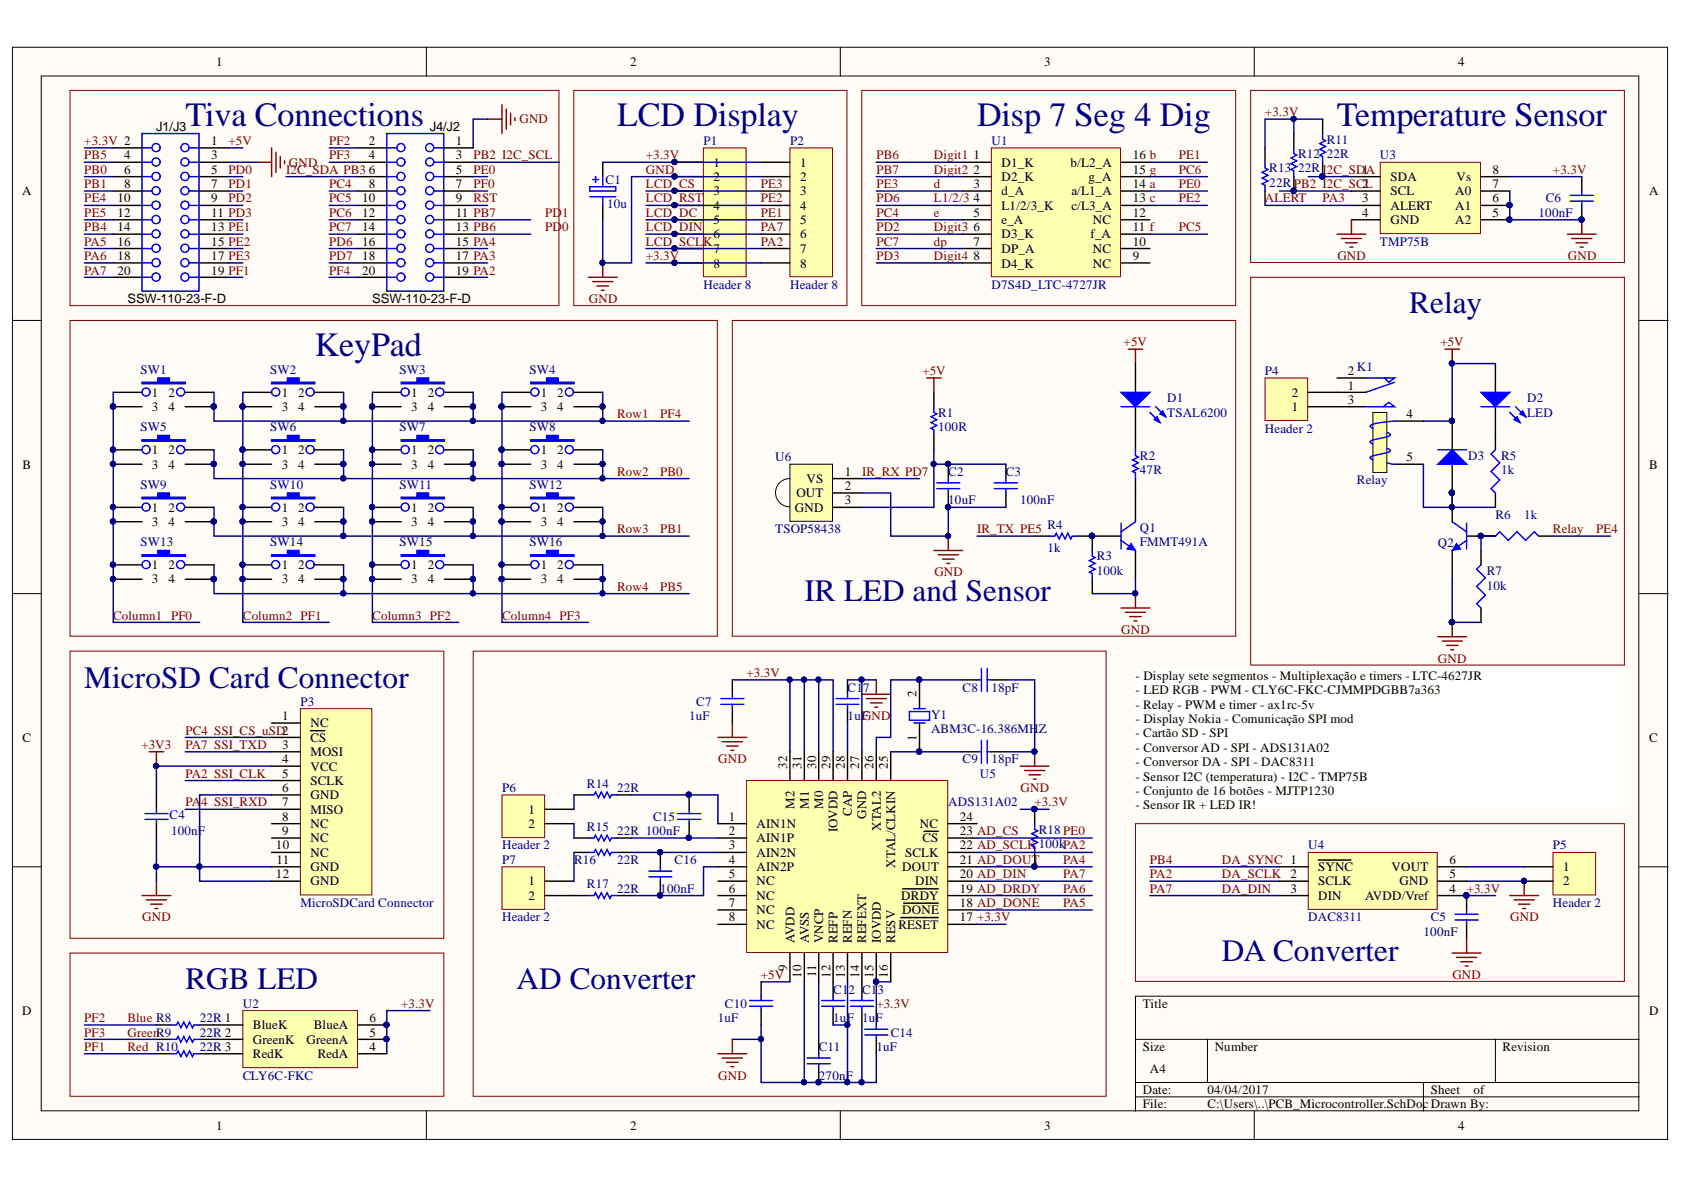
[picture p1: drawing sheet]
<svg xmlns="http://www.w3.org/2000/svg" width="297mm" height="210mm" viewBox="0 0 297 210" stroke-linecap="round" stroke-linejoin="round" font-family="sans-serif">
<defs><g id="words">
<g font-size="6" fill="#000080">
<text x="32.7" y="22.3">Tiva Connections</text>
<text x="108.9" y="22.3">LCD Display</text>
<text x="172.3" y="22.3">Disp 7 Seg 4 Dig</text>
<text x="235.8" y="22.3">Temperature Sensor</text>
<text x="55.5" y="62.8">KeyPad</text>
</g>
<g font-size="5.5" fill="#000080">
<text x="248.6" y="55.3">Relay</text>
<text x="141.9" y="106">IR LED and Sensor</text>
<text x="14.9" y="121.3">MicroSD Card Connector</text>
<text x="215.5" y="169.4">DA Converter</text>
<text x="32.7" y="174.5">RGB LED</text>
<text x="91.1" y="174.5">AD Converter</text>
</g>
<g font-size="2.3">
<text x="38.1" y="11.6">1</text>
<text x="111.1" y="11.6">2</text>
<text x="184.2" y="11.6">3</text>
<text x="257.2" y="11.6">4</text>
<text x="27.6" y="23">J1/J3</text>
<text x="75.8" y="23">J4/J2</text>
<text x="21.9" y="28.1">4</text>
<text x="37.3" y="25.6">1</text>
<text x="37.3" y="28.1">3</text>
<text x="65.1" y="28.1">4</text>
<text x="65.1" y="25.6">2</text>
<text x="80.4" y="25.6">1</text>
<text x="80.4" y="28.1">3</text>
<text x="125.8" y="29.4">1</text>
<text x="141.1" y="29.4">1</text>
<text x="171.7" y="28.1">1</text>
<text x="176.6" y="29.4">D1_K</text>
<text x="188.8" y="29.4">b/L2_A</text>
<text x="199.8" y="28.1">16 b</text>
<text x="3.9" y="34.4">A</text>
<text x="20.7" y="35.7">10</text>
<text x="21.9" y="30.6">6</text>
<text x="21.9" y="33.2">8</text>
<text x="37.3" y="30.6">5</text>
<text x="37.3" y="33.2">7</text>
<text x="37.3" y="35.7">9</text>
<text x="63.9" y="35.7">10</text>
<text x="65.1" y="30.6">6</text>
<text x="65.1" y="33.2">8</text>
<text x="80.4" y="30.6">5</text>
<text x="80.4" y="33.2">7</text>
<text x="80.4" y="35.7">9</text>
<text x="125.8" y="31.9">2</text>
<text x="125.8" y="34.4">3</text>
<text x="141.1" y="31.9">2</text>
<text x="141.1" y="34.4">3</text>
<text x="171.7" y="30.6">2</text>
<text x="171.7" y="33.2">3</text>
<text x="171.7" y="35.7">4</text>
<text x="176.6" y="31.9">D2_K</text>
<text x="176.6" y="34.4">d_A</text>
<text x="189" y="34.4">a/L1_A</text>
<text x="192" y="31.9">g_A</text>
<text x="199.8" y="35.7">13 c</text>
<text x="199.8" y="33.2">14 a</text>
<text x="199.8" y="30.6">15 g</text>
<text x="240.3" y="33.2">2</text>
<text x="240.3" y="35.7">3</text>
<text x="245.3" y="31.9">SDA</text>
<text x="245.3" y="34.4">SCL</text>
<text x="256.7" y="34.4">A0</text>
<text x="256.9" y="31.9">Vs</text>
<text x="263.3" y="35.7">6</text>
<text x="263.3" y="33.2">7</text>
<text x="263.3" y="30.6">8</text>
<text x="290.9" y="34.4">A</text>
<text x="20.7" y="38.2">12</text>
<text x="20.7" y="40.8">14</text>
<text x="37.3" y="38.2">11 PD3</text>
<text x="37.3" y="40.8">13 PE1</text>
<text x="63.9" y="38.2">12</text>
<text x="63.9" y="40.8">14</text>
<text x="80.4" y="38.2">11 PB7</text>
<text x="80.4" y="40.8">13 PB6</text>
<text x="125.8" y="37">4</text>
<text x="125.8" y="39.5">5</text>
<text x="141.1" y="37">4</text>
<text x="141.1" y="39.5">5</text>
<text x="171.7" y="38.2">5</text>
<text x="171.7" y="40.8">6</text>
<text x="176.6" y="37">L1/2/3_K</text>
<text x="176.6" y="39.5">e_A</text>
<text x="189" y="37">c/L3_A</text>
<text x="192.8" y="39.5">NC</text>
<text x="199.8" y="40.8">11 f</text>
<text x="199.8" y="38.2">12</text>
<text x="240.3" y="38.2">4</text>
<text x="245.3" y="37">ALERT</text>
<text x="245.3" y="39.5">GND</text>
<text x="256.7" y="39.5">A2</text>
<text x="256.7" y="37">A1</text>
<text x="263.3" y="38.2">5</text>
<text x="20.7" y="43.4">16</text>
<text x="20.7" y="45.9">18</text>
<text x="37.3" y="43.4">15 PE2</text>
<text x="37.3" y="45.9">17 PE3</text>
<text x="63.9" y="43.4">16</text>
<text x="63.9" y="45.9">18</text>
<text x="80.4" y="43.4">15 PA4</text>
<text x="80.4" y="45.9">17 PA3</text>
<text x="125.8" y="42">6</text>
<text x="125.8" y="44.7">7</text>
<text x="125.8" y="47.2">8</text>
<text x="141.1" y="42">6</text>
<text x="141.1" y="44.7">7</text>
<text x="141.1" y="47.2">8</text>
<text x="171.7" y="43.4">7</text>
<text x="171.7" y="45.9">8</text>
<text x="176.6" y="42">D3_K</text>
<text x="176.6" y="44.7">DP_A</text>
<text x="176.6" y="47.2">D4_K</text>
<text x="192.4" y="42">f_A</text>
<text x="192.8" y="47.2">NC</text>
<text x="192.8" y="44.7">NC</text>
<text x="199.8" y="45.9">9</text>
<text x="199.8" y="43.4">10</text>
<text x="20.7" y="48.5">20</text>
<text x="22.5" y="53.5">SSW-110-23-F-D</text>
<text x="37.3" y="48.5">19 PF1</text>
<text x="63.9" y="48.5">20</text>
<text x="65.7" y="53.5">SSW-110-23-F-D</text>
<text x="80.4" y="48.5">19 PA2</text>
<text x="26.8" y="70">1</text>
<text x="29.8" y="70">2</text>
<text x="49.7" y="70">1</text>
<text x="52.6" y="70">2</text>
<text x="72.5" y="70">1</text>
<text x="75.5" y="70">2</text>
<text x="95.4" y="70">1</text>
<text x="98.3" y="70">2</text>
<text x="227.9" y="70">2</text>
<text x="237.8" y="68.7">1</text>
<text x="237.8" y="66.2">2</text>
<text x="237.8" y="71.2">3</text>
<text x="26.8" y="72.5">3</text>
<text x="29.8" y="72.5">4</text>
<text x="49.7" y="72.5">3</text>
<text x="52.6" y="72.5">4</text>
<text x="72.5" y="72.5">3</text>
<text x="75.5" y="72.5">4</text>
<text x="95.4" y="72.5">3</text>
<text x="98.3" y="72.5">4</text>
<text x="227.9" y="72.5">1</text>
<text x="248.1" y="73.8">4</text>
<text x="4" y="82.6">B</text>
<text x="26.8" y="80.1">1</text>
<text x="26.8" y="82.6">3</text>
<text x="29.8" y="80.1">2</text>
<text x="29.8" y="82.6">4</text>
<text x="49.7" y="80.1">1</text>
<text x="49.7" y="82.6">3</text>
<text x="52.6" y="80.1">2</text>
<text x="52.6" y="82.6">4</text>
<text x="72.5" y="80.1">1</text>
<text x="72.5" y="82.6">3</text>
<text x="75.5" y="80.1">2</text>
<text x="75.5" y="82.6">4</text>
<text x="95.4" y="80.1">1</text>
<text x="95.4" y="82.6">3</text>
<text x="98.3" y="80.1">2</text>
<text x="98.3" y="82.6">4</text>
<text x="149" y="83.9">1</text>
<text x="248.1" y="81.4">5</text>
<text x="290.9" y="82.6">B</text>
<text x="140.5" y="87.7">OUT</text>
<text x="142.2" y="85.2">VS</text>
<text x="149" y="86.4">2</text>
<text x="149" y="89">3</text>
<text x="26.8" y="90.2">1</text>
<text x="26.8" y="92.8">3</text>
<text x="29.8" y="90.2">2</text>
<text x="29.8" y="92.8">4</text>
<text x="49.7" y="90.2">1</text>
<text x="49.7" y="92.8">3</text>
<text x="52.6" y="90.2">2</text>
<text x="52.6" y="92.8">4</text>
<text x="72.5" y="90.2">1</text>
<text x="72.5" y="92.8">3</text>
<text x="75.5" y="90.2">2</text>
<text x="75.5" y="92.8">4</text>
<text x="95.4" y="90.2">1</text>
<text x="95.4" y="92.8">3</text>
<text x="98.3" y="90.2">2</text>
<text x="98.3" y="92.8">4</text>
<text x="140.2" y="90.2">GND</text>
<text x="26.8" y="100.4">1</text>
<text x="29.8" y="100.4">2</text>
<text x="49.7" y="100.4">1</text>
<text x="52.6" y="100.4">2</text>
<text x="72.5" y="100.4">1</text>
<text x="75.5" y="100.4">2</text>
<text x="95.4" y="100.4">1</text>
<text x="98.3" y="100.4">2</text>
<text x="26.8" y="102.9">3</text>
<text x="29.8" y="102.9">4</text>
<text x="49.7" y="102.9">3</text>
<text x="52.6" y="102.9">4</text>
<text x="72.5" y="102.9">3</text>
<text x="75.5" y="102.9">4</text>
<text x="95.4" y="102.9">3</text>
<text x="98.3" y="102.9">4</text>
<text x="200.3" y="120">- Display sete segmentos - Multiplexação e timers - LTC-4627JR</text>
<text x="161.7" y="123" transform="rotate(-90 161.7 123)">2</text>
<text x="200.3" y="122.5">- LED RGB - PWM - CLY6C-FKC-CJMMPDGBB7a363</text>
<text x="200.3" y="125">- Relay - PWM e timer - ax1rc-5v</text>
<text x="4" y="130.8">C</text>
<text x="49.8" y="127">1</text>
<text x="54.8" y="128.3">NC</text>
<text x="54.8" y="130.8">CS</text>
<text x="161.7" y="130.7" transform="rotate(-90 161.7 130.7)">1</text>
<text x="200.3" y="127.6">- Display Nokia - Comunicação SPI mod</text>
<text x="200.3" y="130.1">- Cartão SD - SPI</text>
<text x="290.9" y="130.8">C</text>
<text x="49.8" y="132.1">3</text>
<text x="49.8" y="134.6">4</text>
<text x="49.8" y="137.2">5</text>
<text x="54.8" y="133.4">MOSI</text>
<text x="54.8" y="135.9">VCC</text>
<text x="138.9" y="135.7" transform="rotate(-90 138.9 135.7)">32</text>
<text x="141.4" y="135.7" transform="rotate(-90 141.4 135.7)">31</text>
<text x="143.9" y="135.7" transform="rotate(-90 143.9 135.7)">30</text>
<text x="146.5" y="135.7" transform="rotate(-90 146.5 135.7)">29</text>
<text x="149" y="135.7" transform="rotate(-90 149 135.7)">28</text>
<text x="151.5" y="135.7" transform="rotate(-90 151.5 135.7)">27</text>
<text x="154.1" y="135.7" transform="rotate(-90 154.1 135.7)">26</text>
<text x="156.6" y="135.7" transform="rotate(-90 156.6 135.7)">25</text>
<text x="200.3" y="132.6">- Conversor AD - SPI - ADS131A02</text>
<text x="200.3" y="135.2">- Conversor DA - SPI - DAC8311</text>
<text x="200.3" y="137.7">- Sensor I2C (temperatura) - I2C - TMP75B</text>
<text x="49.8" y="139.7">6</text>
<text x="49.8" y="142.2">7</text>
<text x="54.8" y="138.4">SCLK</text>
<text x="54.8" y="141">GND</text>
<text x="54.8" y="143.5">MISO</text>
<text x="93.2" y="143.5">1</text>
<text x="140.1" y="142.7" transform="rotate(-90 140.1 142.7)">M2</text>
<text x="142.7" y="142.7" transform="rotate(-90 142.7 142.7)">M1</text>
<text x="145.2" y="142.7" transform="rotate(-90 145.2 142.7)">M0</text>
<text x="150.3" y="143.9" transform="rotate(-90 150.3 143.9)">CAP</text>
<text x="200.3" y="140.2">- Conjunto de 16 botões - MJTP1230</text>
<text x="200.3" y="142.7">- Sensor IR + LED IR!</text>
<text x="48.7" y="149.8">10</text>
<text x="49.8" y="144.8">8</text>
<text x="49.8" y="147.3">9</text>
<text x="54.8" y="146">NC</text>
<text x="54.8" y="148.6">NC</text>
<text x="93.2" y="146">2</text>
<text x="128.6" y="144.8">1</text>
<text x="128.6" y="147.3">2</text>
<text x="128.6" y="149.8">3</text>
<text x="133.5" y="146">AIN1N</text>
<text x="133.5" y="148.6">AIN1P</text>
<text x="147.7" y="146.8" transform="rotate(-90 147.7 146.8)">IOVDD</text>
<text x="152.8" y="144.4" transform="rotate(-90 152.8 144.4)">GND</text>
<text x="155.3" y="146.5" transform="rotate(-90 155.3 146.5)">XTAL2</text>
<text x="162.3" y="146">NC</text>
<text x="162.7" y="148.6">CS</text>
<text x="169.3" y="149.8">22 AD_SCLK 100kPA2</text>
<text x="169.3" y="147.3">23 AD_CS</text>
<text x="169.3" y="144.8">24</text>
<text x="48.7" y="154.9">12</text>
<text x="48.8" y="152.4">11</text>
<text x="54.8" y="151.1">NC</text>
<text x="54.8" y="153.6">GND</text>
<text x="128.6" y="152.4">4</text>
<text x="128.6" y="154.9">5</text>
<text x="133.5" y="151.1">AIN2N</text>
<text x="133.5" y="153.6">AIN2P</text>
<text x="157.9" y="153" transform="rotate(-90 157.9 153)">XTAL/CLKIN</text>
<text x="159.1" y="153.6">DOUT</text>
<text x="159.7" y="151.1">SCLK</text>
<text x="169.3" y="154.9">20 AD_DIN</text>
<text x="169.3" y="152.4">21 AD_DOUT</text>
<text x="227.6" y="154.9">2</text>
<text x="232.5" y="153.6">SYNC</text>
<text x="245.4" y="153.6">VOUT</text>
<text x="255.7" y="154.9">5</text>
<text x="255.7" y="152.4">6</text>
<text x="275.7" y="153.6">1</text>
<text x="54.8" y="156.2">GND</text>
<text x="93.2" y="156.2">1</text>
<text x="93.2" y="158.7">2</text>
<text x="128.6" y="157.4">6</text>
<text x="128.6" y="160">7</text>
<text x="133.5" y="156.2">NC</text>
<text x="133.5" y="158.7">NC</text>
<text x="133.5" y="161.2">NC</text>
<text x="159" y="158.7">DRDY</text>
<text x="159.1" y="161.2">DONE</text>
<text x="161.4" y="156.2">DIN</text>
<text x="169.3" y="160">18 AD_DONE</text>
<text x="169.3" y="157.4">19 AD_DRDY</text>
<text x="227.6" y="157.4">3</text>
<text x="232.5" y="156.2">SCLK</text>
<text x="232.5" y="158.7">DIN</text>
<text x="240.8" y="158.7">AVDD/Vref</text>
<text x="246.9" y="156.2">GND</text>
<text x="255.7" y="157.4">4</text>
<text x="275.7" y="156.2">2</text>
<text x="128.6" y="162.5">8</text>
<text x="133.5" y="163.9">NC</text>
<text x="140.1" y="166.3" transform="rotate(-90 140.1 166.3)">AVDD</text>
<text x="142.7" y="166.3" transform="rotate(-90 142.7 166.3)">AVSS</text>
<text x="145.2" y="166.3" transform="rotate(-90 145.2 166.3)">VNCP</text>
<text x="147.7" y="166.3" transform="rotate(-90 147.7 166.3)">REFP</text>
<text x="150.3" y="166.3" transform="rotate(-90 150.3 166.3)">REFN</text>
<text x="152.8" y="166.3" transform="rotate(-90 152.8 166.3)">REFEXT</text>
<text x="155.3" y="166.3" transform="rotate(-90 155.3 166.3)">IOVDD</text>
<text x="157.9" y="166.3" transform="rotate(-90 157.9 166.3)">RESV</text>
<text x="158.5" y="163.9">RESET</text>
<text x="169.3" y="162.5">17 +3.3V</text>
<text x="138.9" y="171.3" transform="rotate(-90 138.9 171.3)">9</text>
<text x="141.4" y="172.5" transform="rotate(-90 141.4 172.5)">10</text>
<text x="143.9" y="172.4" transform="rotate(-90 143.9 172.4)">11</text>
<text x="146.5" y="172.5" transform="rotate(-90 146.5 172.5)">12</text>
<text x="149" y="172.5" transform="rotate(-90 149 172.5)">13</text>
<text x="151.5" y="172.5" transform="rotate(-90 151.5 172.5)">14</text>
<text x="154.1" y="172.5" transform="rotate(-90 154.1 172.5)">15</text>
<text x="156.6" y="172.5" transform="rotate(-90 156.6 172.5)">16</text>
<text x="3.9" y="179">D</text>
<text x="201.6" y="177.8">Title</text>
<text x="290.9" y="179">D</text>
<text x="44.6" y="181.6">BlueK</text>
<text x="44.6" y="184.1">GreenK</text>
<text x="54.1" y="184.1">GreenA</text>
<text x="55.4" y="181.6">BlueA</text>
<text x="65.2" y="185.4">4</text>
<text x="65.2" y="182.8">5</text>
<text x="65.2" y="180.3">6</text>
<text x="201.6" y="185.4">Size</text>
<text x="214.3" y="185.4">Number</text>
<text x="265.1" y="185.4">Revision</text>
<text x="44.6" y="186.6">RedK</text>
<text x="56" y="186.6">RedA</text>
<text x="202.8" y="189.2">A4</text>
<text x="201.6" y="193">Date:</text>
<text x="201.6" y="195.5">File:</text>
<text x="213" y="193">04/04/2017</text>
<text x="213" y="195.5">C:\Users\..\PCB_Microcontroller.SchDocDrawn By:</text>
<text x="252.4" y="193">Sheet</text>
<text x="259.9" y="193">of</text>
<text x="38.1" y="199.3">1</text>
<text x="111.1" y="199.3">2</text>
<text x="184.2" y="199.3">3</text>
<text x="257.2" y="199.3">4</text>
</g>
<g font-size="2.3" fill="#800000">
<text x="91.6" y="21.8">GND</text>
<text x="223.1" y="20.5">+3.3V</text>
<text x="14.9" y="28.1">PB5</text>
<text x="14.9" y="25.6">+3.3V 2</text>
<text x="40.3" y="25.6">+5V</text>
<text x="51" y="29.4">GND</text>
<text x="58.1" y="25.6">PF2</text>
<text x="58.1" y="28.1">PF3</text>
<text x="83.5" y="28.1">PB2 I2C_SCL</text>
<text x="113.9" y="28.1">+3.3V</text>
<text x="154.6" y="28.1">PB6</text>
<text x="164.7" y="28.1">Digit1</text>
<text x="207.9" y="28.1">PE1</text>
<text x="14.9" y="30.6">PB0</text>
<text x="14.9" y="33.2">PB1</text>
<text x="14.9" y="35.7">PE4</text>
<text x="40.3" y="30.6">PD0</text>
<text x="40.3" y="33.2">PD1</text>
<text x="40.3" y="35.7">PD2</text>
<text x="50.5" y="30.6">I2C_SDA PB3</text>
<text x="58.1" y="33.2">PC4</text>
<text x="58.1" y="35.7">PC5</text>
<text x="83.5" y="30.6">PE0</text>
<text x="83.5" y="33.2">PF0</text>
<text x="83.5" y="35.7">RST</text>
<text x="113.9" y="30.6">GND</text>
<text x="113.9" y="33.2">LCD_CS</text>
<text x="113.9" y="35.7">LCD_RST</text>
<text x="134.2" y="35.7">PE2</text>
<text x="134.2" y="33.2">PE3</text>
<text x="154.6" y="30.6">PB7</text>
<text x="154.6" y="33.2">PE3</text>
<text x="154.6" y="35.7">PD6</text>
<text x="164.7" y="30.6">Digit2</text>
<text x="164.7" y="33.2">d</text>
<text x="164.7" y="35.7">L1/2/3</text>
<text x="207.9" y="33.2">PE0</text>
<text x="207.9" y="35.7">PE2</text>
<text x="207.9" y="30.6">PC6</text>
<text x="223.1" y="35.7">ALERT</text>
<text x="233.3" y="35.7">PA3</text>
<text x="273.9" y="30.6">+3.3V</text>
<text x="14.9" y="38.2">PE5</text>
<text x="14.9" y="40.8">PB4</text>
<text x="58.1" y="38.2">PC6</text>
<text x="58.1" y="40.8">PC7</text>
<text x="96.2" y="40.8">PD</text>
<text x="96.2" y="38.2">PD</text>
<text x="99.2" y="40.8">0</text>
<text x="99.2" y="38.2">1</text>
<text x="113.9" y="38.2">LCD_DC</text>
<text x="113.9" y="40.8">LCD_DIN</text>
<text x="134.2" y="40.8">PA7</text>
<text x="134.2" y="38.2">PE1</text>
<text x="154.6" y="40.8">PD2</text>
<text x="154.6" y="38.2">PC4</text>
<text x="164.7" y="40.8">Digit3</text>
<text x="164.7" y="38.2">e</text>
<text x="207.9" y="40.8">PC5</text>
<text x="14.9" y="43.4">PA5</text>
<text x="14.9" y="45.9">PA6</text>
<text x="58.1" y="43.4">PD6</text>
<text x="58.1" y="45.9">PD7</text>
<text x="113.9" y="43.4">LCD_SCLK</text>
<text x="113.9" y="45.9">+3.3V</text>
<text x="134.2" y="43.4">PA2</text>
<text x="154.6" y="45.9">PD3</text>
<text x="154.6" y="43.4">PC7</text>
<text x="164.7" y="45.9">Digit4</text>
<text x="164.7" y="43.4">dp</text>
<text x="235.9" y="45.9">GND</text>
<text x="276.5" y="45.9">GND</text>
<text x="14.9" y="48.5">PA7</text>
<text x="58.1" y="48.5">PF4</text>
<text x="103.9" y="53.5">GND</text>
<text x="198.2" y="61.1">+5V</text>
<text x="254.1" y="61.1">+5V</text>
<text x="162.7" y="66.2">+5V</text>
<text x="108.9" y="73.8">Row1</text>
<text x="116.5" y="73.8">PF4</text>
<text x="108.9" y="83.9">Row2</text>
<text x="116.5" y="83.9">PB0</text>
<text x="152" y="83.9">IR_RX PD7</text>
<text x="108.9" y="94">Row3</text>
<text x="116.5" y="94">PB1</text>
<text x="172.3" y="94">IR_TX PE5</text>
<text x="273.9" y="94">Relay</text>
<text x="281.5" y="94">PE4</text>
<text x="164.8" y="101.6">GND</text>
<text x="108.9" y="104.3">Row4</text>
<text x="116.5" y="104.3">PB5</text>
<text x="19.9" y="109.3">Column1 PF0</text>
<text x="42.9" y="109.3">Column2 PF1</text>
<text x="65.7" y="109.3">Column3 PF2</text>
<text x="88.6" y="109.3">Column4 PF3</text>
<text x="197.8" y="111.9">GND</text>
<text x="131.7" y="119.4">+3.3V</text>
<text x="253.6" y="116.9">GND</text>
<text x="32.7" y="129.6">PC4 SSI_CS_uSD2</text>
<text x="152" y="127">GND</text>
<text x="24.9" y="132.1">+3V3</text>
<text x="32.7" y="132.1">PA7 SSI_TXD</text>
<text x="32.7" y="137.2">PA2 SSI_CLK</text>
<text x="126.7" y="134.6">GND</text>
<text x="32.7" y="142.2">PA</text>
<text x="35.5" y="142.2">4 SSI_RXD</text>
<text x="180" y="139.7">GND</text>
<text x="182.5" y="142.2">+3.3V</text>
<text x="187.5" y="152.4">PA4</text>
<text x="187.5" y="154.9">PA7</text>
<text x="202.8" y="152.4">PB4</text>
<text x="202.8" y="154.9">PA2</text>
<text x="215.5" y="152.4">DA_SYNC 1</text>
<text x="215.5" y="154.9">DA_SCLK</text>
<text x="187.5" y="157.4">PA6</text>
<text x="187.5" y="160">PA5</text>
<text x="202.8" y="157.4">PA7</text>
<text x="215.5" y="157.4">DA_DIN</text>
<text x="258.7" y="157.4">+3.3V</text>
<text x="25.1" y="162.5">GND</text>
<text x="266.4" y="162.5">GND</text>
<text x="134.2" y="172.7">+5V</text>
<text x="256.2" y="172.7">GND</text>
<text x="70.7" y="177.8">+3.3V</text>
<text x="154.6" y="177.8">+3.3V</text>
<text x="14.9" y="180.3">PF2</text>
<text x="14.9" y="182.8">PF3</text>
<text x="14.9" y="185.4">PF1</text>
<text x="22.5" y="180.3">Blue R8</text>
<text x="22.5" y="182.8">GreenR9</text>
<text x="22.5" y="185.4">Red R10</text>
<text x="126.7" y="190.4">GND</text>
</g>
<g font-size="2.3" fill="#000080">
<text x="124.1" y="25.6">P1</text>
<text x="139.4" y="25.6">P2</text>
<text x="174.9" y="25.6">U1</text>
<text x="229" y="27.9">R12</text>
<text x="234" y="25.3">R11</text>
<text x="234" y="27.9">22R</text>
<text x="243.4" y="28.1">U3</text>
<text x="106.8" y="32.4">C1</text>
<text x="223.9" y="30.4">R13</text>
<text x="223.9" y="32.9">22R PB2 I2C_SCL</text>
<text x="229" y="30.4">22R I2C_SD1A</text>
<text x="272.7" y="35.7">C6</text>
<text x="107.1" y="36.7">10u</text>
<text x="271.4" y="38.2">100nF</text>
<text x="243.4" y="43.4">TMP75B</text>
<text x="124.1" y="51">Header 8</text>
<text x="139.4" y="51">Header 8</text>
<text x="174.9" y="51">D7S4D_LTC-4727JR</text>
<text x="24.8" y="65.9">SW1</text>
<text x="47.7" y="65.9">SW2</text>
<text x="70.5" y="65.9">SW3</text>
<text x="93.4" y="65.9">SW4</text>
<text x="239.4" y="65.4">K1</text>
<text x="205.9" y="71">D1</text>
<text x="223.1" y="66.2">P4</text>
<text x="269.4" y="71">D2</text>
<text x="24.8" y="76.1">SW5</text>
<text x="47.7" y="76.1">SW6</text>
<text x="70.5" y="76.1">SW7</text>
<text x="93.4" y="76.1">SW8</text>
<text x="165.5" y="73.5">R1</text>
<text x="165.5" y="76.1">100R</text>
<text x="205.9" y="73.5">TSAL6200</text>
<text x="223.1" y="76.3">Header 2</text>
<text x="269.4" y="73.5">LED</text>
<text x="136.8" y="81.4">U6</text>
<text x="167.3" y="83.9">C2</text>
<text x="177.4" y="83.9">C3</text>
<text x="201.1" y="81.1">R2</text>
<text x="201.1" y="83.7">47R</text>
<text x="259" y="81.1">D3</text>
<text x="264.8" y="81.1">R5</text>
<text x="264.8" y="83.7">1k</text>
<text x="24.8" y="86.2">SW9</text>
<text x="47.7" y="86.2">SW10</text>
<text x="70.5" y="86.2">SW11</text>
<text x="93.4" y="86.2">SW12</text>
<text x="167.3" y="89">10uF</text>
<text x="179.9" y="89">100nF</text>
<text x="239.4" y="85.4">Relay</text>
<text x="136.8" y="94">TSOP58438</text>
<text x="184.8" y="93.3">R4</text>
<text x="201.1" y="93.8">Q1</text>
<text x="263.8" y="91.5">R6</text>
<text x="268.9" y="91.5">1k</text>
<text x="24.8" y="96.3">SW13</text>
<text x="47.7" y="96.3">SW14</text>
<text x="70.5" y="96.3">SW15</text>
<text x="93.4" y="96.3">SW16</text>
<text x="184.8" y="97.3">1k</text>
<text x="193.5" y="98.9">R3</text>
<text x="193.5" y="101.4">100k</text>
<text x="201.1" y="96.3">FMMT491A</text>
<text x="253.6" y="96.6">Q2</text>
<text x="262.3" y="101.4">R7</text>
<text x="262.3" y="104">10k</text>
<text x="53" y="124.5">P3</text>
<text x="122.8" y="124.5">C7</text>
<text x="149.5" y="122">C1</text>
<text x="152.2" y="122">7</text>
<text x="169.8" y="122">C8</text>
<text x="174.9" y="122">18pF</text>
<text x="121.5" y="127">1uF</text>
<text x="149.5" y="127">1uF</text>
<text x="164.2" y="126.8">Y1</text>
<text x="164.2" y="129.3">ABM3C-16.386MHZ</text>
<text x="169.8" y="134.6">C9</text>
<text x="172.8" y="137.2">U5</text>
<text x="174.9" y="134.6">18pF</text>
<text x="88.6" y="139.7">P6</text>
<text x="103.5" y="138.9">R14</text>
<text x="108.9" y="139.7">22R</text>
<text x="167.3" y="142.2">ADS131A02</text>
<text x="29.9" y="144.5">C4</text>
<text x="30.2" y="147.3">100nF</text>
<text x="88.6" y="149.8">Header 2</text>
<text x="103.5" y="146.5">R15</text>
<text x="108.9" y="147.3">22R 100nF</text>
<text x="115.2" y="144.8">C15</text>
<text x="183.2" y="147.1">R18 PE0</text>
<text x="230.7" y="149.8">U4</text>
<text x="273.9" y="149.8">P5</text>
<text x="88.6" y="152.4">P7</text>
<text x="101.3" y="152.4">R16</text>
<text x="108.9" y="152.4">22R</text>
<text x="119" y="152.4">C16</text>
<text x="53" y="160">MicroSDCard Connector</text>
<text x="103.5" y="156.7">R17</text>
<text x="108.9" y="157.4">22R</text>
<text x="116.5" y="157.4">100nF</text>
<text x="273.9" y="160">Header 2</text>
<text x="88.6" y="162.5">Header 2</text>
<text x="230.7" y="162.5">DAC8311</text>
<text x="251.1" y="165.1">100nF</text>
<text x="252.4" y="162.5">C5</text>
<text x="42.9" y="177.8">U2</text>
<text x="127.9" y="177.8">C10</text>
<text x="147" y="175.2">C1</text>
<text x="149.7" y="175.2">2</text>
<text x="152" y="175.2">C1</text>
<text x="154.8" y="175.2">3</text>
<text x="35.2" y="180.3">22R 1</text>
<text x="35.2" y="182.8">22R 2</text>
<text x="35.2" y="185.4">22R 3</text>
<text x="126.6" y="180.3">1uF</text>
<text x="144.4" y="185.4">C11</text>
<text x="147" y="180.3">1uF</text>
<text x="152" y="180.3">1uF</text>
<text x="154.6" y="185.4">1uF</text>
<text x="157.1" y="182.8">C14</text>
<text x="42.9" y="190.4">CLY6C-FKC</text>
<text x="144.4" y="190.4">270nF</text>
</g>
</g></defs>
<g fill="#fffcf8" stroke="#000" stroke-width=".18">
<path d="M2.2 8.3h291.9v192.7h-291.9z"/>
<path d="M7.3 13.4h281.8v182.5h-281.8z"/>
</g>
<g fill="none" stroke="#000" stroke-width=".18">
<path d="M75.2 8.3v5.1M148.2 8.3v5.1M221.2 8.3v5.1M2.2 56.5h5.1M289.2 56.5h5M2.2 104.7h5.1M289.2 104.7h5M2.2 152.9h5.1M289.2 152.9h5M289.2 175.7h-88.9v20.3M75.2 196v5.1M148.2 196v5.1"/>
<path d="M200.3 183.3h88.9M200.3 190.9h88.9M200.3 193.5h88.9M213 183.3v7.6M221.2 196v5.1M251.1 190.9v5.1M263.8 183.3v7.6"/>
</g>
<path d="M200.3 117.9h86.2v24.7h-86.2z" fill="#fff" stroke="#fff" stroke-width=".18"/>
<path d="M53 125h12.6v32.9h-12.6z" fill="#ffffb0" stroke="#800000" stroke-width=".18"/>
<g fill="none" stroke="#000" stroke-width=".25">
<path d="M200.3 64.1v5.1M200.3 71.7v5.1M47.9 127.5h5.1M47.9 130.1h5.1M47.9 132.6h5.1M47.9 135.1h5.1M47.9 137.7h5.1M54.8 128.9h1.3M56.2 128.9h1.1M27.6 140.2v2.6M27.6 145.3v2.5M47.9 140.2h5.1"/>
<path d="M47.9 142.8h5.1M47.9 145.3h5.1M47.9 147.8h5.1M47.9 150.4h5.1M47.9 152.9h5.1M47.9 155.4h5.1"/>
</g>
<path d="M199 61.6h2.6M200.3 61.6v2.5M26.3 132.6h2.6M27.6 132.6v2.5M25.1 158h5M25.8 158.7h3.6M26.6 159.5h2M27.6 155.4v2.6M27.3 160.3h.5" fill="none" stroke="#800000" stroke-width=".25"/>
<path d="M25.6 143.5h4M25.6 144.5h4M27.6 142.8v.7M27.6 144.5v.8" fill="none" stroke="#00f" stroke-width=".25"/>
<circle cx="27.5" cy="135.1" r=".46" fill="#000080" stroke="#000080" stroke-width=".18"/>
<path d="M12.4 114.9h65.9v50.6h-65.9z" fill="none" stroke="#800000" stroke-width=".18"/>
<path d="M197.7 69.2h5.1l-2.5 2.5z" fill="#00f"/>
<path d="M197.7 69.2h5.1l-2.5 2.5zM202.8 72.8l1.8 1.7M203.8 71.7l1.8 1.8" fill="none" stroke="#00f" stroke-width=".25"/>
<path d="M203.6 74l.5-.5 .5 1z" fill="#00f"/>
<path d="M203.6 74l.5-.5 .5 1z" fill="none" stroke="#00f" stroke-width=".25"/>
<path d="M204.6 73l.5-.5 .5 1z" fill="#00f"/>
<path d="M197.7 71.7h5.1M200.3 79.3v1.1l.5 .2-1 .5 1 .5-1 .5 1 .5-1 .6 .5 .2v1M204.6 73l.5-.5 .5 1zM197.7 95.3l2.6 1.8M197.7 92.3v4.5M200.3 92l-2.6 1.8" fill="none" stroke="#00f" stroke-width=".25"/>
<path d="M200.3 76.8v2.5M192.7 94.6h5M200.3 84.4v7.6M200.3 97.1v5.1" fill="none" stroke="#000" stroke-width=".25"/>
<circle cx="192.6" cy="94.5" r=".47" fill="#000080" stroke="#000080" stroke-width=".18"/>
<path d="M199.5 95.8l.8 1.3-1.5-.3z" fill="#00f"/>
<path d="M199.5 95.8l.8 1.3-1.5-.3z" fill="none" stroke="#00f" stroke-width=".18"/>
<g fill="#000080" stroke="#000080" stroke-width=".18">
<circle cx="192.6" cy="94.5" r=".47"/>
<circle cx="200.2" cy="104.7" r=".46"/>
</g>
<path d="M182.5 94.6h2.5M190.1 94.6h2.6v2.5M192.7 102.2v2.5" fill="none" stroke="#000" stroke-width=".25"/>
<path d="M185 94.6h1.1l.2-.5 .5 1 .5-1 .5 1 .5-1 .6 1 .2-.5h1M192.7 97.1v1l.5 .3-1 .5 1 .5-1 .5 1 .5-1 .5 .5 .3v1" fill="none" stroke="#00f" stroke-width=".25"/>
<path d="M197.7 107.2h5.1M198.5 108h3.6M199.3 108.8h2M200 109.5h.5M200.3 104.7v2.5" fill="none" stroke="#800000" stroke-width=".25"/>
<path d="M139.3 81.9h7.6v10.1h-7.6z" fill="#ffffb0" stroke="#000" stroke-width=".18"/>
<path d="M164.7 69.2v2.5M164.7 76.8v2.5M147 84.4h5M147 87h5M147 89.5h5M167.3 81.9v2.5M167.3 87v2.5M177.4 81.9v2.5M177.4 87v2.5" fill="none" stroke="#000" stroke-width=".25"/>
<path d="M139.3 84.4a2.49 2.49 0 0 0-2.5 2.5 2.49 2.49 0 0 0 2.5 2.5" fill="none" stroke="#000" stroke-width=".18"/>
<path d="M25.1 23.6h10v27.7h-10zM25.1 28.6h1.7M164.7 71.7v1.1l.5 .2-1 .5 1 .5-1 .5 1 .5-1 .5 .5 .3v1M165.2 86.2h4.1M165.2 85.2h4.1M167.3 84.4v.8M167.3 86.2v.8M175.4 86.2h4.1M175.4 85.2h4.1M177.4 84.4v.8M177.4 86.2v.8" fill="none" stroke="#00f" stroke-width=".25"/>
<g fill="#000080" stroke="#000080" stroke-width=".18">
<circle cx="167.2" cy="81.8" r=".46"/>
<circle cx="167.2" cy="89.4" r=".46"/>
<circle cx="167.2" cy="94.5" r=".46"/>
</g>
<path d="M163.5 66.7h2.5M164.7 66.7v2.5M164.7 97.1h5.1M165.5 97.9h3.5M166.3 98.6h2M167 99.4h.5M167.3 94.6v2.5" fill="none" stroke="#800000" stroke-width=".25"/>
<path d="M129.2 56.5h88.8v55.7h-88.8z" fill="none" stroke="#800000" stroke-width=".18"/>
<circle cx="27.5" cy="28.6" r=".72" fill="#fff" stroke="#00f" stroke-width=".25"/>
<path d="M33.4 31.2h1.8" fill="none" stroke="#00f" stroke-width=".25"/>
<circle cx="32.6" cy="31.1" r=".72" fill="#fff" stroke="#00f" stroke-width=".25"/>
<path d="M25.1 31.2h1.7" fill="none" stroke="#00f" stroke-width=".25"/>
<circle cx="27.5" cy="31.1" r=".72" fill="#fff" stroke="#00f" stroke-width=".25"/>
<path d="M33.4 28.6h1.8" fill="none" stroke="#00f" stroke-width=".25"/>
<circle cx="32.6" cy="28.6" r=".71" fill="#fff" stroke="#00f" stroke-width=".25"/>
<path d="M25.1 26.1h1.7" fill="none" stroke="#00f" stroke-width=".25"/>
<circle cx="27.5" cy="26" r=".72" fill="#fff" stroke="#00f" stroke-width=".25"/>
<path d="M33.4 26.1h1.8" fill="none" stroke="#00f" stroke-width=".25"/>
<circle cx="32.6" cy="26" r=".71" fill="#fff" stroke="#00f" stroke-width=".25"/>
<path d="M20 26.1h5.1M20 28.6h5.1M20 31.2h5.1M35.2 26.1h5.1M35.2 28.6h5.1M35.2 31.2h5.1" fill="none" stroke="#000" stroke-width=".25"/>
<path d="M25.1 33.7h1.7" fill="none" stroke="#00f" stroke-width=".25"/>
<circle cx="27.5" cy="33.6" r=".72" fill="#fff" stroke="#00f" stroke-width=".25"/>
<path d="M33.4 36.2h1.8" fill="none" stroke="#00f" stroke-width=".25"/>
<circle cx="32.6" cy="36.2" r=".71" fill="#fff" stroke="#00f" stroke-width=".25"/>
<path d="M25.1 36.2h1.7" fill="none" stroke="#00f" stroke-width=".25"/>
<circle cx="27.5" cy="36.2" r=".72" fill="#fff" stroke="#00f" stroke-width=".25"/>
<path d="M33.4 33.7h1.8" fill="none" stroke="#00f" stroke-width=".25"/>
<circle cx="32.6" cy="33.6" r=".71" fill="#fff" stroke="#00f" stroke-width=".25"/>
<path d="M20 33.7h5.1M20 36.2h5.1M20 38.8h5.1M35.2 33.7h5.1M35.2 36.2h5.1M35.2 38.8h5.1M20 41.3h5.1M35.2 41.3h5.1" fill="none" stroke="#000" stroke-width=".25"/>
<path d="M25.1 41.3h1.7" fill="none" stroke="#00f" stroke-width=".25"/>
<circle cx="27.5" cy="41.3" r=".72" fill="#fff" stroke="#00f" stroke-width=".25"/>
<path d="M33.4 41.3h1.8" fill="none" stroke="#00f" stroke-width=".25"/>
<circle cx="32.6" cy="41.3" r=".71" fill="#fff" stroke="#00f" stroke-width=".25"/>
<path d="M25.1 38.8h1.7" fill="none" stroke="#00f" stroke-width=".25"/>
<circle cx="27.5" cy="38.7" r=".72" fill="#fff" stroke="#00f" stroke-width=".25"/>
<path d="M33.4 38.8h1.8" fill="none" stroke="#00f" stroke-width=".25"/>
<circle cx="32.6" cy="38.7" r=".72" fill="#fff" stroke="#00f" stroke-width=".25"/>
<path d="M20 43.8h5.1M35.2 43.8h5.1" fill="none" stroke="#000" stroke-width=".25"/>
<path d="M25.1 43.8h1.7" fill="none" stroke="#00f" stroke-width=".25"/>
<circle cx="27.5" cy="43.8" r=".72" fill="#fff" stroke="#00f" stroke-width=".25"/>
<path d="M33.4 43.8h1.8" fill="none" stroke="#00f" stroke-width=".25"/>
<circle cx="32.6" cy="43.8" r=".71" fill="#fff" stroke="#00f" stroke-width=".25"/>
<path d="M20 46.4h5.1M35.2 46.4h5.1" fill="none" stroke="#000" stroke-width=".25"/>
<path d="M25.1 46.4h1.7" fill="none" stroke="#00f" stroke-width=".25"/>
<circle cx="27.5" cy="46.3" r=".72" fill="#fff" stroke="#00f" stroke-width=".25"/>
<path d="M33.4 46.4h1.8" fill="none" stroke="#00f" stroke-width=".25"/>
<circle cx="32.6" cy="46.3" r=".72" fill="#fff" stroke="#00f" stroke-width=".25"/>
<path d="M20 48.9h5.1M35.2 48.9h5.1" fill="none" stroke="#000" stroke-width=".25"/>
<path d="M25.1 48.9h1.7" fill="none" stroke="#00f" stroke-width=".25"/>
<circle cx="27.5" cy="48.9" r=".72" fill="#fff" stroke="#00f" stroke-width=".25"/>
<path d="M33.4 48.9h1.8" fill="none" stroke="#00f" stroke-width=".25"/>
<circle cx="32.6" cy="48.9" r=".72" fill="#fff" stroke="#00f" stroke-width=".25"/>
<path d="M68.2 23.6h10.1v27.7h-10.1zM68.2 28.6h1.8" fill="none" stroke="#00f" stroke-width=".25"/>
<circle cx="70.7" cy="28.6" r=".71" fill="#fff" stroke="#00f" stroke-width=".25"/>
<path d="M76.6 31.2h1.8" fill="none" stroke="#00f" stroke-width=".25"/>
<circle cx="75.8" cy="31.1" r=".72" fill="#fff" stroke="#00f" stroke-width=".25"/>
<path d="M68.2 31.2h1.8" fill="none" stroke="#00f" stroke-width=".25"/>
<circle cx="70.7" cy="31.1" r=".72" fill="#fff" stroke="#00f" stroke-width=".25"/>
<path d="M76.6 28.6h1.8" fill="none" stroke="#00f" stroke-width=".25"/>
<circle cx="75.8" cy="28.6" r=".71" fill="#fff" stroke="#00f" stroke-width=".25"/>
<path d="M68.2 26.1h1.8" fill="none" stroke="#00f" stroke-width=".25"/>
<circle cx="70.7" cy="26" r=".71" fill="#fff" stroke="#00f" stroke-width=".25"/>
<path d="M76.6 26.1h1.8" fill="none" stroke="#00f" stroke-width=".25"/>
<circle cx="75.8" cy="26" r=".71" fill="#fff" stroke="#00f" stroke-width=".25"/>
<path d="M63.1 26.1h5.1M63.1 28.6h5.1M63.1 31.2h5.1M78.4 26.1h5.1M78.4 28.6h5.1M78.4 31.2h5.1" fill="none" stroke="#000" stroke-width=".25"/>
<path d="M68.2 33.7h1.8" fill="none" stroke="#00f" stroke-width=".25"/>
<circle cx="70.7" cy="33.6" r=".71" fill="#fff" stroke="#00f" stroke-width=".25"/>
<path d="M76.6 36.2h1.8" fill="none" stroke="#00f" stroke-width=".25"/>
<circle cx="75.8" cy="36.2" r=".71" fill="#fff" stroke="#00f" stroke-width=".25"/>
<path d="M68.2 36.2h1.8" fill="none" stroke="#00f" stroke-width=".25"/>
<circle cx="70.7" cy="36.2" r=".71" fill="#fff" stroke="#00f" stroke-width=".25"/>
<path d="M76.6 33.7h1.8" fill="none" stroke="#00f" stroke-width=".25"/>
<circle cx="75.8" cy="33.6" r=".71" fill="#fff" stroke="#00f" stroke-width=".25"/>
<path d="M63.1 33.7h5.1M63.1 36.2h5.1M63.1 38.8h5.1M78.4 33.7h5.1M78.4 36.2h5.1M78.4 38.8h5.1M63.1 41.3h5.1M78.4 41.3h5.1" fill="none" stroke="#000" stroke-width=".25"/>
<path d="M68.2 41.3h1.8" fill="none" stroke="#00f" stroke-width=".25"/>
<circle cx="70.7" cy="41.3" r=".71" fill="#fff" stroke="#00f" stroke-width=".25"/>
<path d="M76.6 41.3h1.8" fill="none" stroke="#00f" stroke-width=".25"/>
<circle cx="75.8" cy="41.3" r=".71" fill="#fff" stroke="#00f" stroke-width=".25"/>
<path d="M68.2 38.8h1.8" fill="none" stroke="#00f" stroke-width=".25"/>
<circle cx="70.7" cy="38.7" r=".72" fill="#fff" stroke="#00f" stroke-width=".25"/>
<path d="M76.6 38.8h1.8" fill="none" stroke="#00f" stroke-width=".25"/>
<circle cx="75.8" cy="38.7" r=".72" fill="#fff" stroke="#00f" stroke-width=".25"/>
<path d="M63.1 43.8h5.1M78.4 43.8h5.1" fill="none" stroke="#000" stroke-width=".25"/>
<path d="M68.2 43.8h1.8" fill="none" stroke="#00f" stroke-width=".25"/>
<circle cx="70.7" cy="43.8" r=".71" fill="#fff" stroke="#00f" stroke-width=".25"/>
<path d="M76.6 43.8h1.8" fill="none" stroke="#00f" stroke-width=".25"/>
<circle cx="75.8" cy="43.8" r=".71" fill="#fff" stroke="#00f" stroke-width=".25"/>
<path d="M63.1 46.4h5.1M78.4 46.4h5.1" fill="none" stroke="#000" stroke-width=".25"/>
<path d="M68.2 46.4h1.8" fill="none" stroke="#00f" stroke-width=".25"/>
<circle cx="70.7" cy="46.3" r=".72" fill="#fff" stroke="#00f" stroke-width=".25"/>
<path d="M76.6 46.4h1.8" fill="none" stroke="#00f" stroke-width=".25"/>
<circle cx="75.8" cy="46.3" r=".72" fill="#fff" stroke="#00f" stroke-width=".25"/>
<path d="M63.1 48.9h5.1M78.4 48.9h5.1" fill="none" stroke="#000" stroke-width=".25"/>
<path d="M68.2 48.9h1.8" fill="none" stroke="#00f" stroke-width=".25"/>
<circle cx="70.7" cy="48.9" r=".72" fill="#fff" stroke="#00f" stroke-width=".25"/>
<path d="M76.6 48.9h1.8" fill="none" stroke="#00f" stroke-width=".25"/>
<circle cx="75.8" cy="48.9" r=".72" fill="#fff" stroke="#00f" stroke-width=".25"/>
<path d="M88.5 18.5v5.1M89.3 19.2v3.6M45.4 28.6h2.5M47.9 26.1v5.1M48.7 26.8v3.6M49.4 27.6v2M50.2 28.4v.5M86 21h2.5M90.1 20v2M90.8 20.8v.5" fill="none" stroke="#800000" stroke-width=".25"/>
<path d="M12.4 15.9h86.2v38h-86.2z" fill="none" stroke="#800000" stroke-width=".18"/>
<path d="M124.1 26.1h7.5v22.7h-7.5z" fill="#ffffb0" stroke="#800000" stroke-width=".18"/>
<path d="M106.3 28.6v2.6M106.3 36.2v2.6M119 28.6h5.1M119 31.2h5.1M119 33.7h5.1M119 36.2h5.1M119 38.8h5.1M119 41.3h5.1M119 43.8h5.1M119 46.4h5.1" fill="none" stroke="#000" stroke-width=".25"/>
<g fill="#000080" stroke="#000080" stroke-width=".18">
<circle cx="119" cy="28.6" r=".46"/>
<circle cx="119" cy="31.1" r=".46"/>
<circle cx="119" cy="33.6" r=".46"/>
<circle cx="119" cy="36.2" r=".46"/>
<circle cx="119" cy="38.7" r=".46"/>
<circle cx="119" cy="41.3" r=".46"/>
<circle cx="119" cy="43.8" r=".46"/>
<circle cx="119" cy="46.3" r=".46"/>
<circle cx="106.3" cy="46.3" r=".46"/>
</g>
<path d="M103.8 48.9h5.1M104.5 49.7h3.6M105.3 50.4h2M106.1 51.2h.5M106.3 46.4v2.5" fill="none" stroke="#800000" stroke-width=".25"/>
<path d="M104 32.9h4.6v.8h-4.6zM104 34.7h4.6M104.5 31.7h1.1M105 31.2v1M106.3 31.2v1.7M106.3 34.7v1.5" fill="none" stroke="#00f" stroke-width=".25"/>
<path d="M139.3 26.1h7.6v22.7h-7.6z" fill="#ffffb0" stroke="#800000" stroke-width=".18"/>
<g fill="none" stroke="#000" stroke-width=".25">
<path d="M134.3 28.6h5M134.3 31.2h5M134.3 33.7h5M134.3 36.2h5M134.3 38.8h5M134.3 41.3h5M134.3 43.8h5M134.3 46.4h5M256.2 74.3v5M256.2 81.9v5.1M261.2 94.6h2.6M261.2 97.1v2.5"/>
<path d="M271.4 94.6h2.5M261.2 107.2v2.6"/>
</g>
<path d="M101.2 15.9h48.2v38h-48.2z" fill="none" stroke="#800000" stroke-width=".18"/>
<g fill="#000080" stroke="#000080" stroke-width=".18">
<circle cx="261.2" cy="94.5" r=".46"/>
<circle cx="256.1" cy="86.9" r=".47"/>
<circle cx="256.1" cy="74.2" r=".46"/>
</g>
<path d="M261.2 99.6l-.7 .8 1.5 1.5-1.5 1.5 1.5 1.6-1.5 1.5 .7 .7M263.8 94.6l.7-.8 1.6 1.5 1.5-1.5 1.5 1.5 1.5-1.5 .8 .8" fill="none" stroke="#00f" stroke-width=".25"/>
<path d="M253.6 81.9l2.6-2.6 2.5 2.6z" fill="#00f"/>
<path d="M253.6 79.3h5.1M263.8 79.3l-.8 .8 1.5 1.5-1.5 1.6 1.5 1.5-1.5 1.5 .8 .8M253.6 81.9l2.6-2.6 2.5 2.6z" fill="none" stroke="#00f" stroke-width=".25"/>
<g fill="#000080" stroke="#000080" stroke-width=".18">
<circle cx="256.1" cy="86.9" r=".47"/>
<circle cx="256.1" cy="74.2" r=".46"/>
<circle cx="256.1" cy="109.7" r=".47"/>
<circle cx="256.1" cy="64.1" r=".47"/>
</g>
<path d="M254.9 61.6h2.5M256.2 61.6v2.5M253.6 112.3h5.1M254.4 113.1h3.5M255.1 113.8h2.1M255.9 114.6h.5M256.2 109.8v2.5" fill="none" stroke="#800000" stroke-width=".25"/>
<path d="M263.8 76.8v2.5M263.8 87v2.5" fill="none" stroke="#000" stroke-width=".25"/>
<path d="M242.2 72.8h2.4v10.5h-2.4z" fill="#ffffb0" stroke="#000" stroke-width=".18"/>
<path d="M240.9 66.7h5.1l-1 .7-.8-.7M240.9 71.7h5.1l-1-.7-1 .7M244.7 79.1l.5 .3a1.41 1.41 0 0 1-1.3 .6l-1.4 .3a.82 .82 0 0 0-.8 .5l.5 .3M244.7 76.3l.5 .3a1.41 1.41 0 0 1-1.3 .6l-1.4 .3a.82 .82 0 0 0-.8 .5l.5 .3M246 74.3l-2.7 .3-1.2 .3a.35 .35 0 0 0-.4 .3 .35 .35 0 0 0 .5 .3M246 67.4l-5.1 1.8M244.7 81.6l1.3 .3" fill="none" stroke="#00f" stroke-width=".25"/>
<path d="M235.8 69.2h5.1M235.8 66.7h5.1M235.8 71.7h5.1M246 74.3h5.1M263.8 64.1v5.1M263.8 71.7v5.1M246 81.9h5.1" fill="none" stroke="#000" stroke-width=".25"/>
<path d="M261.2 69.2h5.1l-2.5 2.5z" fill="#00f"/>
<path d="M261.2 69.2h5.1l-2.5 2.5zM266.3 72.8l1.8 1.7M267.3 71.7l1.8 1.8" fill="none" stroke="#00f" stroke-width=".25"/>
<path d="M267.1 74l.5-.5 .5 1z" fill="#00f"/>
<path d="M267.1 74l.5-.5 .5 1z" fill="none" stroke="#00f" stroke-width=".25"/>
<path d="M268.1 73l.5-.5 .5 1z" fill="#00f"/>
<path d="M261.2 71.7h5.1M268.1 73l.5-.5 .5 1zM256.2 92l2.5 1.8M258.7 95.3l-2.5 1.8M258.7 92.3v4.5" fill="none" stroke="#00f" stroke-width=".25"/>
<path d="M256.2 87v5M256.2 97.1v5.1M258.7 94.6h5.1" fill="none" stroke="#000" stroke-width=".25"/>
<circle cx="256.1" cy="86.9" r=".47" fill="#000080" stroke="#000080" stroke-width=".18"/>
<path d="M256.9 95.8l.8 1-1.5 .3z" fill="#00f"/>
<path d="M256.9 95.8l.8 1-1.5 .3z" fill="none" stroke="#00f" stroke-width=".18"/>
<circle cx="256.1" cy="86.9" r=".47" fill="#000080" stroke="#000080" stroke-width=".18"/>
<path d="M223.1 66.7h7.6v7.5h-7.6z" fill="#ffffb0" stroke="#800000" stroke-width=".18"/>
<path d="M230.8 71.7h5M230.8 69.2h5" fill="none" stroke="#000" stroke-width=".25"/>
<path d="M220.6 48.9h65.9v68.4h-65.9z" fill="none" stroke="#800000" stroke-width=".18"/>
<path d="M174.9 26.1h22.7v22.7h-22.7z" fill="#ffffb0" stroke="#800000" stroke-width=".18"/>
<g fill="none" stroke="#000" stroke-width=".25">
<path d="M169.8 28.6h5.1M169.8 31.2h5.1M169.8 33.7h5.1M169.8 36.2h5.1M169.8 38.8h5.1M197.7 28.6h5.1M197.7 31.2h5.1M197.7 33.7h5.1M197.7 36.2h5.1M197.7 38.8h5.1M169.8 41.3h5.1M169.8 43.8h5.1"/>
<path d="M169.8 46.4h5.1M197.7 41.3h5.1M197.7 43.8h5.1M197.7 46.4h5.1"/>
</g>
<path d="M42.8 178.3h20.2v10h-20.2z" fill="#ffffb0" stroke="#800000" stroke-width=".18"/>
<path d="M27.6 180.8h2.5M27.6 183.3h2.5M27.6 185.9h2.5M35.2 180.8h7.6M35.2 183.3h7.6M35.2 185.9h7.6M63.1 180.8h5.1M63.1 183.3h5.1M63.1 185.9h5.1" fill="none" stroke="#000" stroke-width=".25"/>
<g fill="#000080" stroke="#000080" stroke-width=".18">
<circle cx="68.2" cy="183.3" r=".46"/>
<circle cx="68.2" cy="180.8" r=".47"/>
</g>
<path d="M30.1 180.8h1l.3-.5 .5 1 .5-1 .5 1 .5-1 .5 1 .3-.5h1M30.1 183.3h1l.3-.5 .5 1 .5-1 .5 1 .5-1 .5 1 .3-.5h1M30.1 185.9h1l.3-.5 .5 1 .5-1 .5 1 .5-1 .5 1 .3-.5h1" fill="none" stroke="#00f" stroke-width=".25"/>
<path d="M243.5 28.6h17.6v12.6h-17.6z" fill="#ffffb0" stroke="#800000" stroke-width=".18"/>
<path d="M233.3 21v2.6M233.3 28.6v2.6M238.4 31.2h5.1M238.4 33.7h5.1M238.4 36.2h5.1M238.4 38.8h5.1M261.2 31.2h5.1M261.2 33.7h5.1M261.2 36.2h5.1M261.2 38.8h5.1M279 31.2v2.5M279 36.2v2.6" fill="none" stroke="#000" stroke-width=".25"/>
<g fill="#000080" stroke="#000080" stroke-width=".18">
<circle cx="266.2" cy="38.7" r=".47"/>
<circle cx="266.3" cy="36.2" r=".46"/>
<circle cx="233.2" cy="31.1" r=".47"/>
<circle cx="279" cy="38.7" r=".46"/>
</g>
<path d="M233.3 23.6v1l.5 .2-1 .5 1 .5-1 .5 1 .5-1 .6 .5 .2v1M277 35.5h4M277 34.5h4M279 33.7v.8M279 35.5v.7" fill="none" stroke="#00f" stroke-width=".25"/>
<path d="M238.4 38.8v2.5M279 38.8v2.5M235.8 41.3h5.1M236.6 42.1h3.6M237.4 42.8h2M238.1 43.6h.5M276.5 41.3h5M277.2 42.1h3.6M278 42.8h2M278.8 43.6h.5" fill="none" stroke="#800000" stroke-width=".25"/>
<path d="M230.8 150.4h22.7v10h-22.7z" fill="#ffffb0" stroke="#800000" stroke-width=".18"/>
<path d="M225.7 152.9h5.1M225.7 155.4h5.1M225.7 158h5.1M232.5 151.7h1.1M233.7 151.7h3.2M236.9 151.7h1.4M253.6 152.9h5.1M253.6 155.4h5.1M253.6 158h5.1" fill="none" stroke="#000" stroke-width=".25"/>
<circle cx="258.6" cy="157.9" r=".46" fill="#000080" stroke="#000080" stroke-width=".18"/>
<path d="M273.9 150.4h7.5v7.5h-7.5z" fill="#ffffb0" stroke="#800000" stroke-width=".18"/>
<path d="M258.7 158v2.5M268.9 152.9h5M268.9 155.4h5M258.7 163v2.6" fill="none" stroke="#000" stroke-width=".25"/>
<g fill="#000080" stroke="#000080" stroke-width=".18">
<circle cx="268.8" cy="155.4" r=".46"/>
<circle cx="258.6" cy="157.9" r=".46"/>
</g>
<path d="M266.3 158h5.1M267.1 158.7h3.5M267.8 159.5h2.1M268.9 155.4v2.6M256.2 168.1h5M256.9 168.9h3.6M257.7 169.6h2M258.4 170.4h.5M258.7 165.6v2.5M268.6 160.3h.5" fill="none" stroke="#800000" stroke-width=".25"/>
<path d="M256.7 162.3h4M256.7 161.3h4M258.7 160.5v.8M258.7 162.3v.7" fill="none" stroke="#00f" stroke-width=".25"/>
<path d="M131.7 137.7h35.5v30.3h-35.5z" fill="#ffffb0" stroke="#800000" stroke-width=".18"/>
<g fill="none" stroke="#000" stroke-width=".25">
<path d="M139.3 132.6v5.1M141.9 132.6v5.1M144.4 132.6v5.1M147 132.6v5.1M149.5 132.6v5.1M152 132.6v5.1M154.6 132.6v5.1M157.1 132.6v5.1M126.6 145.3h5.1M126.6 147.8h5.1M126.6 150.4h5.1M126.6 152.9h5.1"/>
<path d="M126.6 155.4h5.1M126.6 158h5.1M159.2 156.8h1.6M159.4 159.3h1.5M160.8 156.8h3M161 159.3h1.5M162.6 159.3h1.5M163 146.6h1.3M163.9 156.8h1.6M164.2 159.3h1.3M164.4 146.6h1.1M167.3 145.3h5"/>
<path d="M167.3 147.8h5M167.3 150.4h5M167.3 152.9h5M167.3 155.4h5M167.3 158h5M126.6 160.5h5.1M126.6 163h5.1M139.3 168.1v5.1M141.9 168.1v5.1M144.4 168.1v5.1M147 168.1v5.1M149.5 168.1v5.1"/>
<path d="M152 168.1v5.1M154.6 168.1v5.1M157.1 168.1v5.1M158.9 161.8h2.7M161.7 161.8h1M162.9 161.8h1.2M164.2 161.8h1.3M167.3 160.5h5M167.3 163h5"/>
</g>
<circle cx="154.5" cy="173.1" r=".46" fill="#000080" stroke="#000080" stroke-width=".18"/>
<path d="M88.5 140.2h7.6v7.5h-7.6z" fill="#ffffb0" stroke="#800000" stroke-width=".18"/>
<path d="M96.2 142.8h5M96.2 145.3h5" fill="none" stroke="#000" stroke-width=".25"/>
<path d="M88.5 152.9h7.6v7.5h-7.6z" fill="#ffffb0" stroke="#800000" stroke-width=".18"/>
<g fill="none" stroke="#000" stroke-width=".25">
<path d="M223.1 26.1v2.5M223.1 33.7v2.5M228.2 23.6v2.5M228.2 31.2v2.5M20 69.2h5.1M32.7 69.2h5.1M129.2 119.9v2.6M149.5 119.9v2.6M162.2 119.9v5.1M169.8 119.9h2.5M174.9 119.9h2.5M129.2 125v2.5"/>
<path d="M149.5 125v2.5M162.2 127.5v5.1M169.8 132.6h2.5M174.9 132.6h2.5M96.2 155.4h5M96.2 158h7.6M101.2 140.2h2.6M101.2 147.8h2.6M101.2 150.4h2.6M108.9 158h2.5M108.9 140.2h2.5M108.9 147.8h2.5"/>
<path d="M108.9 150.4h2.5M116.5 150.4v2.5M116.5 155.4v2.6M121.6 140.2v2.6M121.6 145.3v2.5M182.5 142.8v2.5M182.5 150.4v2.5M134.3 173.2v2.5M134.3 178.3v2.5M147 173.2v2.5M147 178.3v2.5M152 173.2v2.5"/>
<path d="M152 178.3v2.5M154.6 178.3v2.5M144.4 183.3v2.6M144.4 188.4v2.5M154.6 183.3v2.6"/>
</g>
<g fill="none" stroke="#00f" stroke-width=".25">
<path d="M223.1 28.6v1l.5 .3-1 .5 1 .5-1 .5 1 .5-1 .5 .5 .3v1M228.2 26.1v1l.5 .3-1 .5 1 .5-1 .5 1 .5-1 .5 .5 .2v1.1M172.3 119.9h.8M173.1 117.9v4.1M174.1 117.9v4.1M174.1 119.9h.8M127.1 124.2h4.1M127.1 123.2h4.1M129.2 122.5v.7M129.2 124.2v.8M147.5 124.2h4M147.5 123.2h4"/>
<path d="M149.5 122.5v.7M149.5 124.2v.8M160.4 125.5h3.6v1.5h-3.6zM161.2 125h2M161.2 127.5h2M172.3 132.6h.8M173.1 130.6v4M174.1 130.6v4M174.1 132.6h.8M103.8 140.2h1l.2-.5 .6 1 .5-1 .5 1 .5-1 .5 1 .2-.5h1.1M103.8 147.8h1l.2-.5 .6 1 .5-1 .5 1 .5-1 .5 1 .2-.5h1.1M103.8 150.4h1l.2-.5 .6 1 .5-1 .5 1 .5-1 .5 1 .2-.5h1.1"/>
<path d="M103.8 158h1l.2-.5 .6 1 .5-1 .5 1 .5-1 .5 1 .2-.5h1.1M114.4 154.7h4.1M114.4 153.7h4.1M116.5 152.9v.8M116.5 154.7v.7M119.5 144.5h4.1M119.5 143.5h4.1M121.6 142.8v.7M121.6 144.5v.8M182.5 145.3v1l.5 .3-1 .5 1 .5-1 .5 1 .5-1 .5 .5 .2v1.1M132.2 177.5h4.1M132.2 176.5h4.1"/>
<path d="M134.3 175.7v.8M134.3 177.5v.8M144.9 177.5h4.1M144.9 176.5h4.1M147 175.7v.8M147 177.5v.8M150 177.5h4.1M150 176.5h4.1M152 175.7v.8M152 177.5v.8M142.4 187.6h4M142.4 186.6h4"/>
<path d="M144.4 185.9v.7M144.4 187.6v.8M152.5 182.6h4.1M152.5 181.6h4.1M154.6 180.8v.8M154.6 182.6v.7"/>
</g>
<g fill="#000080" stroke="#000080" stroke-width=".18">
<circle cx="121.5" cy="140.2" r=".46"/>
<circle cx="121.5" cy="147.8" r=".46"/>
<circle cx="116.4" cy="150.3" r=".46"/>
<circle cx="116.4" cy="157.9" r=".46"/>
<circle cx="144.4" cy="190.9" r=".46"/>
<circle cx="162.1" cy="132.6" r=".47"/>
<circle cx="162.1" cy="119.9" r=".46"/>
<circle cx="182.4" cy="132.6" r=".47"/>
<circle cx="228.2" cy="33.6" r=".46"/>
<circle cx="182.4" cy="142.7" r=".47"/>
<circle cx="182.4" cy="152.8" r=".46"/>
</g>
<g fill="none" stroke="#800000" stroke-width=".25">
<path d="M154.6 119.9v2.6M126.6 130.1h5.1M127.4 130.8h3.6M128.2 131.6h2M128.9 132.4h.5M129.2 127.5v2.6M152 122.5h5.1M152.8 123.2h3.5M153.6 124h2M154.3 124.7h.5M180 135.1h5M180.7 135.9h3.6"/>
<path d="M181.5 136.7h2M182.3 137.4h.5M182.5 132.6v2.5M126.6 185.9h5.1M127.4 186.6h3.6M128.2 187.4h2M128.9 188.1h.5M129.2 183.3v2.6"/>
</g>
<path d="M152 15.9h66v38h-66zM220.6 15.9h65.9v30.4h-65.9zM12.4 56.5h114.1v55.7h-114.1zM83.5 114.9h111.6v78.5h-111.6zM200.3 145.3h86.2v27.8h-86.2zM12.4 168.1h65.9v25.3h-65.9z" fill="none" stroke="#800000" stroke-width=".18"/>
<path d="M25.1 67.4h2.7v-.7h2.1v.7h2.8v.3h-7.6z" fill-rule="evenodd" fill="#00f"/>
<g fill="none" stroke="#00f" stroke-width=".25">
<path d="M25.1 67.4h2.7v-.7h2.1v.7h2.8v.3h-7.6z"/>
<circle cx="25.8" cy="69.2" r=".71"/>
<circle cx="31.9" cy="69.2" r=".71"/>
</g>
<path d="M20 71.7h5.1M32.7 71.7h5.1M42.8 69.2h5.1M55.5 69.2h5.1" fill="none" stroke="#000" stroke-width=".25"/>
<g fill="#000080" stroke="#000080" stroke-width=".18">
<circle cx="19.9" cy="71.7" r=".46"/>
<circle cx="37.7" cy="71.7" r=".47"/>
</g>
<path d="M47.9 67.4h2.8v-.7h2v.7h2.8v.3h-7.6z" fill-rule="evenodd" fill="#00f"/>
<g fill="none" stroke="#00f" stroke-width=".25">
<path d="M47.9 67.4h2.8v-.7h2v.7h2.8v.3h-7.6z"/>
<circle cx="48.6" cy="69.2" r=".71"/>
<circle cx="54.7" cy="69.1" r=".72"/>
</g>
<path d="M42.8 71.7h5.1M55.5 71.7h5.1M65.7 69.2h5.1M78.4 69.2h5.1" fill="none" stroke="#000" stroke-width=".25"/>
<g fill="#000080" stroke="#000080" stroke-width=".18">
<circle cx="42.8" cy="71.7" r=".46"/>
<circle cx="60.5" cy="71.7" r=".47"/>
</g>
<path d="M70.8 67.4h2.8v-.7h2v.7h2.8v.3h-7.6z" fill-rule="evenodd" fill="#00f"/>
<g fill="none" stroke="#00f" stroke-width=".25">
<path d="M70.8 67.4h2.8v-.7h2v.7h2.8v.3h-7.6z"/>
<circle cx="71.5" cy="69.1" r=".72"/>
<circle cx="77.6" cy="69.1" r=".72"/>
</g>
<path d="M65.7 71.7h5.1M78.4 71.7h5.1M88.5 69.2h5.1M101.2 69.2h5.1" fill="none" stroke="#000" stroke-width=".25"/>
<g fill="#000080" stroke="#000080" stroke-width=".18">
<circle cx="65.6" cy="71.7" r=".46"/>
<circle cx="83.4" cy="71.7" r=".46"/>
</g>
<path d="M93.6 67.4h2.8v-.7h2v.7h2.8v.3h-7.6z" fill-rule="evenodd" fill="#00f"/>
<g fill="none" stroke="#00f" stroke-width=".25">
<path d="M93.6 67.4h2.8v-.7h2v.7h2.8v.3h-7.6z"/>
<circle cx="94.3" cy="69.2" r=".71"/>
<circle cx="100.4" cy="69.2" r=".71"/>
</g>
<path d="M20 79.3h5.1M32.7 79.3h5.1M88.5 71.7h5.1M101.2 71.7h5.1" fill="none" stroke="#000" stroke-width=".25"/>
<g fill="#000080" stroke="#000080" stroke-width=".18">
<circle cx="88.5" cy="71.7" r=".47"/>
<circle cx="106.3" cy="71.7" r=".46"/>
<circle cx="19.9" cy="79.3" r=".46"/>
</g>
<path d="M25.1 77.6h2.7v-.8h2.1v.8h2.8v.2h-7.6z" fill-rule="evenodd" fill="#00f"/>
<g fill="none" stroke="#00f" stroke-width=".25">
<path d="M25.1 77.6h2.7v-.8h2.1v.8h2.8v.2h-7.6z"/>
<circle cx="25.8" cy="79.3" r=".72"/>
<circle cx="31.9" cy="79.3" r=".72"/>
</g>
<path d="M42.8 79.3h5.1M55.5 79.3h5.1M20 81.9h5.1M32.7 81.9h5.1" fill="none" stroke="#000" stroke-width=".25"/>
<g fill="#000080" stroke="#000080" stroke-width=".18">
<circle cx="19.9" cy="81.8" r=".46"/>
<circle cx="37.7" cy="81.8" r=".46"/>
<circle cx="19.9" cy="79.3" r=".46"/>
<circle cx="42.8" cy="79.3" r=".46"/>
</g>
<path d="M47.9 77.6h2.8v-.8h2v.8h2.8v.2h-7.6z" fill-rule="evenodd" fill="#00f"/>
<g fill="none" stroke="#00f" stroke-width=".25">
<path d="M47.9 77.6h2.8v-.8h2v.8h2.8v.2h-7.6z"/>
<circle cx="48.6" cy="79.3" r=".72"/>
<circle cx="54.7" cy="79.3" r=".72"/>
</g>
<path d="M65.7 79.3h5.1M78.4 79.3h5.1M42.8 81.9h5.1M55.5 81.9h5.1" fill="none" stroke="#000" stroke-width=".25"/>
<g fill="#000080" stroke="#000080" stroke-width=".18">
<circle cx="42.8" cy="81.8" r=".46"/>
<circle cx="60.6" cy="81.8" r=".46"/>
<circle cx="42.8" cy="79.3" r=".46"/>
<circle cx="65.6" cy="79.3" r=".46"/>
</g>
<path d="M70.8 77.6h2.8v-.8h2v.8h2.8v.2h-7.6z" fill-rule="evenodd" fill="#00f"/>
<g fill="none" stroke="#00f" stroke-width=".25">
<path d="M70.8 77.6h2.8v-.8h2v.8h2.8v.2h-7.6z"/>
<circle cx="71.5" cy="79.3" r=".72"/>
<circle cx="77.6" cy="79.3" r=".72"/>
</g>
<path d="M88.5 79.3h5.1M101.2 79.3h5.1M65.7 81.9h5.1M78.4 81.9h5.1" fill="none" stroke="#000" stroke-width=".25"/>
<g fill="#000080" stroke="#000080" stroke-width=".18">
<circle cx="65.6" cy="81.8" r=".46"/>
<circle cx="83.4" cy="81.8" r=".46"/>
<circle cx="65.6" cy="79.3" r=".46"/>
<circle cx="88.5" cy="79.3" r=".47"/>
</g>
<path d="M93.6 77.6h2.8v-.8h2v.8h2.8v.2h-7.6z" fill-rule="evenodd" fill="#00f"/>
<g fill="none" stroke="#00f" stroke-width=".25">
<path d="M93.6 77.6h2.8v-.8h2v.8h2.8v.2h-7.6z"/>
<circle cx="94.3" cy="79.3" r=".72"/>
<circle cx="100.4" cy="79.3" r=".72"/>
</g>
<path d="M20 89.5h5.1M32.7 89.5h5.1M88.5 81.9h5.1M101.2 81.9h5.1" fill="none" stroke="#000" stroke-width=".25"/>
<g fill="#000080" stroke="#000080" stroke-width=".18">
<circle cx="88.5" cy="81.8" r=".46"/>
<circle cx="106.3" cy="81.8" r=".46"/>
<circle cx="88.5" cy="79.3" r=".47"/>
<circle cx="19.9" cy="89.4" r=".46"/>
</g>
<path d="M25.1 87.7h2.7v-.7h2.1v.7h2.8v.3h-7.6z" fill-rule="evenodd" fill="#00f"/>
<g fill="none" stroke="#00f" stroke-width=".25">
<path d="M25.1 87.7h2.7v-.7h2.1v.7h2.8v.3h-7.6z"/>
<circle cx="25.8" cy="89.4" r=".71"/>
<circle cx="31.9" cy="89.4" r=".71"/>
</g>
<path d="M20 92h5.1M32.7 92h5.1M42.8 89.5h5.1M55.5 89.5h5.1" fill="none" stroke="#000" stroke-width=".25"/>
<g fill="#000080" stroke="#000080" stroke-width=".18">
<circle cx="19.9" cy="92" r=".46"/>
<circle cx="37.7" cy="92" r=".46"/>
<circle cx="19.9" cy="89.4" r=".46"/>
<circle cx="42.8" cy="89.4" r=".46"/>
</g>
<path d="M47.9 87.7h2.8v-.7h2v.7h2.8v.3h-7.6z" fill-rule="evenodd" fill="#00f"/>
<g fill="none" stroke="#00f" stroke-width=".25">
<path d="M47.9 87.7h2.8v-.7h2v.7h2.8v.3h-7.6z"/>
<circle cx="48.6" cy="89.4" r=".71"/>
<circle cx="54.7" cy="89.4" r=".72"/>
</g>
<path d="M42.8 92h5.1M55.5 92h5.1M65.7 89.5h5.1M78.4 89.5h5.1" fill="none" stroke="#000" stroke-width=".25"/>
<g fill="#000080" stroke="#000080" stroke-width=".18">
<circle cx="42.8" cy="92" r=".46"/>
<circle cx="60.6" cy="92" r=".46"/>
<circle cx="42.8" cy="89.4" r=".46"/>
<circle cx="65.6" cy="89.4" r=".46"/>
</g>
<path d="M70.8 87.7h2.8v-.7h2v.7h2.8v.3h-7.6z" fill-rule="evenodd" fill="#00f"/>
<g fill="none" stroke="#00f" stroke-width=".25">
<path d="M70.8 87.7h2.8v-.7h2v.7h2.8v.3h-7.6z"/>
<circle cx="71.5" cy="89.4" r=".72"/>
<circle cx="77.6" cy="89.4" r=".72"/>
</g>
<path d="M65.7 92h5.1M78.4 92h5.1M88.5 89.5h5.1M101.2 89.5h5.1" fill="none" stroke="#000" stroke-width=".25"/>
<g fill="#000080" stroke="#000080" stroke-width=".18">
<circle cx="65.6" cy="92" r=".46"/>
<circle cx="83.4" cy="92" r=".46"/>
<circle cx="65.6" cy="89.4" r=".46"/>
<circle cx="88.5" cy="89.4" r=".46"/>
</g>
<path d="M93.6 87.7h2.8v-.7h2v.7h2.8v.3h-7.6z" fill-rule="evenodd" fill="#00f"/>
<g fill="none" stroke="#00f" stroke-width=".25">
<path d="M93.6 87.7h2.8v-.7h2v.7h2.8v.3h-7.6z"/>
<circle cx="94.3" cy="89.4" r=".71"/>
<circle cx="100.4" cy="89.4" r=".71"/>
</g>
<path d="M20 99.6h5.1M32.7 99.6h5.1M88.5 92h5.1M101.2 92h5.1" fill="none" stroke="#000" stroke-width=".25"/>
<g fill="#000080" stroke="#000080" stroke-width=".18">
<circle cx="88.5" cy="92" r=".46"/>
<circle cx="106.3" cy="92" r=".46"/>
<circle cx="88.5" cy="89.4" r=".46"/>
<circle cx="19.9" cy="99.6" r=".46"/>
</g>
<path d="M25.1 97.9h2.7v-.8h2.1v.8h2.8v.2h-7.6z" fill-rule="evenodd" fill="#00f"/>
<g fill="none" stroke="#00f" stroke-width=".25">
<path d="M25.1 97.9h2.7v-.8h2.1v.8h2.8v.2h-7.6z"/>
<circle cx="25.8" cy="99.6" r=".71"/>
<circle cx="31.9" cy="99.6" r=".71"/>
</g>
<path d="M42.8 99.6h5.1M55.5 99.6h5.1M20 102.2h5.1M32.7 102.2h5.1" fill="none" stroke="#000" stroke-width=".25"/>
<g fill="#000080" stroke="#000080" stroke-width=".18">
<circle cx="19.9" cy="102.1" r=".46"/>
<circle cx="37.7" cy="102.1" r=".47"/>
<circle cx="19.9" cy="99.6" r=".46"/>
<circle cx="42.8" cy="99.6" r=".46"/>
</g>
<path d="M47.9 97.9h2.8v-.8h2v.8h2.8v.2h-7.6z" fill-rule="evenodd" fill="#00f"/>
<g fill="none" stroke="#00f" stroke-width=".25">
<path d="M47.9 97.9h2.8v-.8h2v.8h2.8v.2h-7.6z"/>
<circle cx="48.6" cy="99.6" r=".71"/>
<circle cx="54.7" cy="99.6" r=".72"/>
</g>
<path d="M65.7 99.6h5.1M78.4 99.6h5.1M42.8 102.2h5.1M55.5 102.2h5.1" fill="none" stroke="#000" stroke-width=".25"/>
<g fill="#000080" stroke="#000080" stroke-width=".18">
<circle cx="42.8" cy="102.1" r=".46"/>
<circle cx="60.5" cy="102.1" r=".47"/>
<circle cx="42.8" cy="99.6" r=".46"/>
<circle cx="65.6" cy="99.6" r=".46"/>
</g>
<path d="M70.8 97.9h2.8v-.8h2v.8h2.8v.2h-7.6z" fill-rule="evenodd" fill="#00f"/>
<g fill="none" stroke="#00f" stroke-width=".25">
<path d="M70.8 97.9h2.8v-.8h2v.8h2.8v.2h-7.6z"/>
<circle cx="71.5" cy="99.6" r=".72"/>
<circle cx="77.6" cy="99.6" r=".72"/>
</g>
<path d="M88.5 99.6h5.1M101.2 99.6h5.1M65.7 102.2h5.1M78.4 102.2h5.1" fill="none" stroke="#000" stroke-width=".25"/>
<g fill="#000080" stroke="#000080" stroke-width=".18">
<circle cx="65.6" cy="102.1" r=".46"/>
<circle cx="83.4" cy="102.1" r=".46"/>
<circle cx="65.6" cy="99.6" r=".46"/>
<circle cx="88.5" cy="99.6" r=".46"/>
</g>
<path d="M93.6 97.9h2.8v-.8h2v.8h2.8v.2h-7.6z" fill-rule="evenodd" fill="#00f"/>
<g fill="none" stroke="#00f" stroke-width=".25">
<path d="M93.6 97.9h2.8v-.8h2v.8h2.8v.2h-7.6z"/>
<circle cx="94.3" cy="99.6" r=".71"/>
<circle cx="100.4" cy="99.6" r=".71"/>
</g>
<path d="M88.5 102.2h5.1M101.2 102.2h5.1" fill="none" stroke="#000" stroke-width=".25"/>
<g fill="#000080" stroke="#000080" stroke-width=".18">
<circle cx="88.5" cy="102.1" r=".47"/>
<circle cx="106.3" cy="102.1" r=".46"/>
<circle cx="88.5" cy="99.6" r=".46"/>
<circle cx="35.2" cy="152.8" r=".46"/>
<circle cx="27.5" cy="135.1" r=".46"/>
<circle cx="200.2" cy="104.7" r=".46"/>
<circle cx="256.1" cy="74.2" r=".46"/>
<circle cx="256.1" cy="64.1" r=".47"/>
<circle cx="261.2" cy="94.5" r=".46"/>
<circle cx="256.1" cy="109.7" r=".47"/>
<circle cx="60.5" cy="71.7" r=".47"/>
<circle cx="60.6" cy="74.2" r=".46"/>
<circle cx="83.4" cy="71.7" r=".46"/>
<circle cx="83.4" cy="74.2" r=".46"/>
<circle cx="106.3" cy="71.7" r=".46"/>
<circle cx="106.3" cy="74.2" r=".46"/>
<circle cx="60.6" cy="81.8" r=".46"/>
<circle cx="60.6" cy="84.4" r=".46"/>
<circle cx="60.6" cy="92" r=".46"/>
<circle cx="60.5" cy="94.5" r=".47"/>
<circle cx="60.5" cy="102.1" r=".47"/>
<circle cx="60.6" cy="104.7" r=".46"/>
<circle cx="83.4" cy="81.8" r=".46"/>
<circle cx="83.4" cy="84.4" r=".46"/>
<circle cx="83.4" cy="92" r=".46"/>
<circle cx="83.4" cy="94.5" r=".46"/>
<circle cx="83.4" cy="102.1" r=".46"/>
<circle cx="83.4" cy="104.7" r=".46"/>
<circle cx="106.3" cy="81.8" r=".46"/>
<circle cx="106.3" cy="84.4" r=".46"/>
<circle cx="106.3" cy="92" r=".46"/>
<circle cx="106.3" cy="94.5" r=".46"/>
<circle cx="106.3" cy="104.7" r=".46"/>
<circle cx="68.2" cy="183.3" r=".46"/>
<circle cx="68.2" cy="180.8" r=".47"/>
<circle cx="228.2" cy="21" r=".46"/>
<circle cx="279" cy="38.7" r=".46"/>
<circle cx="266.2" cy="38.7" r=".47"/>
<circle cx="266.3" cy="36.2" r=".46"/>
<circle cx="268.8" cy="155.4" r=".46"/>
<circle cx="258.6" cy="157.9" r=".46"/>
<circle cx="121.5" cy="140.2" r=".46"/>
<circle cx="121.5" cy="147.8" r=".46"/>
<circle cx="116.4" cy="150.3" r=".46"/>
<circle cx="116.4" cy="157.9" r=".46"/>
<circle cx="152" cy="119.9" r=".46"/>
<circle cx="152" cy="190.9" r=".46"/>
<circle cx="149.4" cy="180.8" r=".46"/>
<circle cx="154.5" cy="173.1" r=".46"/>
<circle cx="141.8" cy="119.9" r=".46"/>
<circle cx="139.3" cy="119.9" r=".46"/>
<circle cx="144.4" cy="119.9" r=".46"/>
<circle cx="182.4" cy="132.6" r=".47"/>
<circle cx="162.1" cy="132.6" r=".47"/>
<circle cx="162.1" cy="119.9" r=".46"/>
<circle cx="134.2" cy="183.3" r=".46"/>
<circle cx="119" cy="31.1" r=".46"/>
<circle cx="106.3" cy="46.3" r=".46"/>
<circle cx="119" cy="28.6" r=".46"/>
<circle cx="119" cy="46.3" r=".46"/>
<circle cx="119" cy="43.8" r=".46"/>
<circle cx="119" cy="41.3" r=".46"/>
<circle cx="119" cy="38.7" r=".46"/>
<circle cx="119" cy="36.2" r=".46"/>
<circle cx="119" cy="33.6" r=".46"/>
<circle cx="228.2" cy="33.6" r=".46"/>
<circle cx="233.2" cy="31.1" r=".47"/>
<circle cx="27.5" cy="152.8" r=".46"/>
<circle cx="141.8" cy="190.9" r=".46"/>
<circle cx="144.4" cy="190.9" r=".46"/>
<circle cx="149.4" cy="190.9" r=".46"/>
<circle cx="256.1" cy="89.4" r=".46"/>
<circle cx="182.4" cy="152.8" r=".46"/>
<circle cx="182.4" cy="142.7" r=".47"/>
<circle cx="37.7" cy="71.7" r=".47"/>
<circle cx="37.7" cy="81.8" r=".46"/>
<circle cx="19.9" cy="71.7" r=".46"/>
<circle cx="42.8" cy="71.7" r=".46"/>
<circle cx="65.6" cy="71.7" r=".46"/>
<circle cx="88.5" cy="71.7" r=".47"/>
<circle cx="37.7" cy="92" r=".46"/>
<circle cx="37.7" cy="102.1" r=".47"/>
<circle cx="19.9" cy="79.3" r=".46"/>
<circle cx="19.9" cy="81.8" r=".46"/>
<circle cx="19.9" cy="89.4" r=".46"/>
<circle cx="19.9" cy="92" r=".46"/>
<circle cx="19.9" cy="99.6" r=".46"/>
<circle cx="19.9" cy="102.1" r=".46"/>
<circle cx="42.8" cy="79.3" r=".46"/>
<circle cx="42.8" cy="81.8" r=".46"/>
<circle cx="42.8" cy="89.4" r=".46"/>
<circle cx="42.8" cy="92" r=".46"/>
<circle cx="42.8" cy="99.6" r=".46"/>
<circle cx="42.8" cy="102.1" r=".46"/>
<circle cx="65.6" cy="102.1" r=".46"/>
<circle cx="65.6" cy="99.6" r=".46"/>
<circle cx="65.6" cy="92" r=".46"/>
<circle cx="65.6" cy="89.4" r=".46"/>
<circle cx="65.6" cy="81.8" r=".46"/>
<circle cx="65.6" cy="79.3" r=".46"/>
<circle cx="88.5" cy="79.3" r=".47"/>
<circle cx="88.5" cy="81.8" r=".46"/>
<circle cx="88.5" cy="89.4" r=".46"/>
<circle cx="88.5" cy="92" r=".46"/>
<circle cx="167.2" cy="81.8" r=".46"/>
<circle cx="164.7" cy="81.8" r=".46"/>
<circle cx="167.2" cy="94.5" r=".46"/>
<circle cx="167.2" cy="89.4" r=".46"/>
<circle cx="256.1" cy="86.9" r=".47"/>
</g>
<g fill="none" stroke="#000080" stroke-width=".25">
<path d="M14.9 26.1h5.1M14.9 28.6h5.1M14.9 31.2h5.1M14.9 33.7h5.1M14.9 36.2h5.1M14.9 38.8h5.1M40.3 26.1h2.5M40.3 28.6h5.1M40.3 31.2h2.5M40.3 33.7h2.5M40.3 36.2h2.5M40.3 38.8h2.5"/>
<path d="M50.4 31.2h12.7M58.1 26.1h5M58.1 28.6h5M58.1 33.7h5M58.1 36.2h5M58.1 38.8h5M83.5 28.6h15.2M83.5 31.2h2.5M83.5 33.7h2.5M83.5 36.2h2.5M83.5 38.8h10.1M86 21h-2.5v5.1"/>
<path d="M106.3 28.6h28M113.9 38.8h20.4M113.9 36.2h20.4M113.9 33.7h20.4M134.3 31.2h-22.9v15.2h-5.1v-7.6M154.6 28.6h15.2M154.6 31.2h15.2M154.6 33.7h15.2M154.6 36.2h15.2M154.6 38.8h15.2M202.8 28.6h10.2M202.8 31.2h10.2"/>
<path d="M202.8 33.7h10.2M202.8 36.2h10.2M223.1 36.2h15.3M225.7 33.7h12.7M228.2 21v2.6M230.8 31.2h7.6M233.3 21h-10.2v5.1M266.3 33.7v5.1h12.7M266.3 31.2h12.7M14.9 41.3h5.1M14.9 43.8h5.1M14.9 46.4h5.1"/>
<path d="M14.9 48.9h5.1M40.3 41.3h2.5M40.3 43.8h2.5M40.3 46.4h2.5M40.3 48.9h2.5M58.1 41.3h5M58.1 43.8h5M58.1 46.4h5M58.1 48.9h5M83.5 41.3h10.1M83.5 43.8h2.5M83.5 46.4h2.5"/>
<path d="M83.5 48.9h2.5M113.9 46.4h20.4M113.9 43.8h20.4M113.9 41.3h20.4M154.6 41.3h15.2M154.6 43.8h15.2M154.6 46.4h15.2M202.8 41.3h10.2M20 69.2v40.6h15.2M37.8 69.2v5.1h83.8M37.8 79.3v5.1h83.8M42.8 69.2v40.6h15.3"/>
<path d="M60.6 69.2v5.1M60.6 79.3v5.1M65.7 69.2v40.6h15.2M83.5 69.2v5.1M83.5 79.3v5.1M88.5 69.2v40.6h15.3M106.3 69.2v5.1M106.3 79.3v5.1M164.7 79.3v2.6h12.7M263.8 64.1h-7.6v10.2h-5.1M37.8 89.5v5.1h83.8M37.8 99.6v5.1h83.8"/>
<path d="M60.6 89.5v5.1M60.6 99.6v5.1M83.5 89.5v5.1M83.5 99.6v5.1M106.3 89.5v5.1M106.3 99.6v5.1M152 87h5.1v7.6h10.2v-5.1h10.1M152 84.4h10.2M164.7 81.9v7.6h-12.7M172.3 94.6h10.2M251.1 81.9v7.6h12.7M256.2 87v2.5"/>
<path d="M263.8 94.6h-2.6v2.5M273.9 94.6h10.2M129.2 119.9h17.8v12.7M139.3 119.9v12.7M141.9 119.9v12.7M144.4 119.9v12.7M149.5 119.9h2.5v12.7M152 119.9h2.6M169.8 119.9h-12.7v10.2h-2.5v2.5M177.4 119.9h5.1v12.7h-5.1M200.3 102.2v2.5h-7.6M256.2 102.2v7.6h5"/>
<path d="M32.7 130.1h15.2M32.7 132.6h15.2M32.7 137.7h15.2M47.9 135.1h-20.3v5.1M149.5 127.5v5.1M157.1 132.6h12.7M27.6 152.9h20.3M27.6 147.8v7.6M32.7 142.8h15.2M47.9 140.2h-12.7v15.2h12.7M101.2 140.2v2.6M101.2 145.3v2.5"/>
<path d="M101.2 150.4v5M111.4 140.2h15.2v5.1M111.4 147.8h15.2M111.4 150.4h15.2M126.6 152.9h-2.5v5.1h-12.7M172.3 152.9h20.4M172.3 155.4h20.4M172.3 158h20.4M172.3 147.8h20.4M172.3 150.4h20.4M180 142.8h5M202.8 152.9h22.9"/>
<path d="M202.8 155.4h22.9M202.8 158h22.9M258.7 152.9h10.2M258.7 155.4h10.2M258.7 158h5.1M75.8 178.3h-7.6v7.6M134.3 173.2h5M141.9 173.2v17.7h-7.6v-10.1M144.4 173.2v10.1M149.5 173.2v17.7M157.1 173.2h-2.5v5.1M172.3 160.5h20.4"/>
<path d="M172.3 163h5.1M14.9 180.8h12.7M14.9 183.3h12.7M14.9 185.9h12.7M129.2 183.3h5.1M147 180.8h2.5M152 180.8v10.1M154.6 185.9v5h-12.7"/>
</g>
<use href="#words"/>
</svg>
